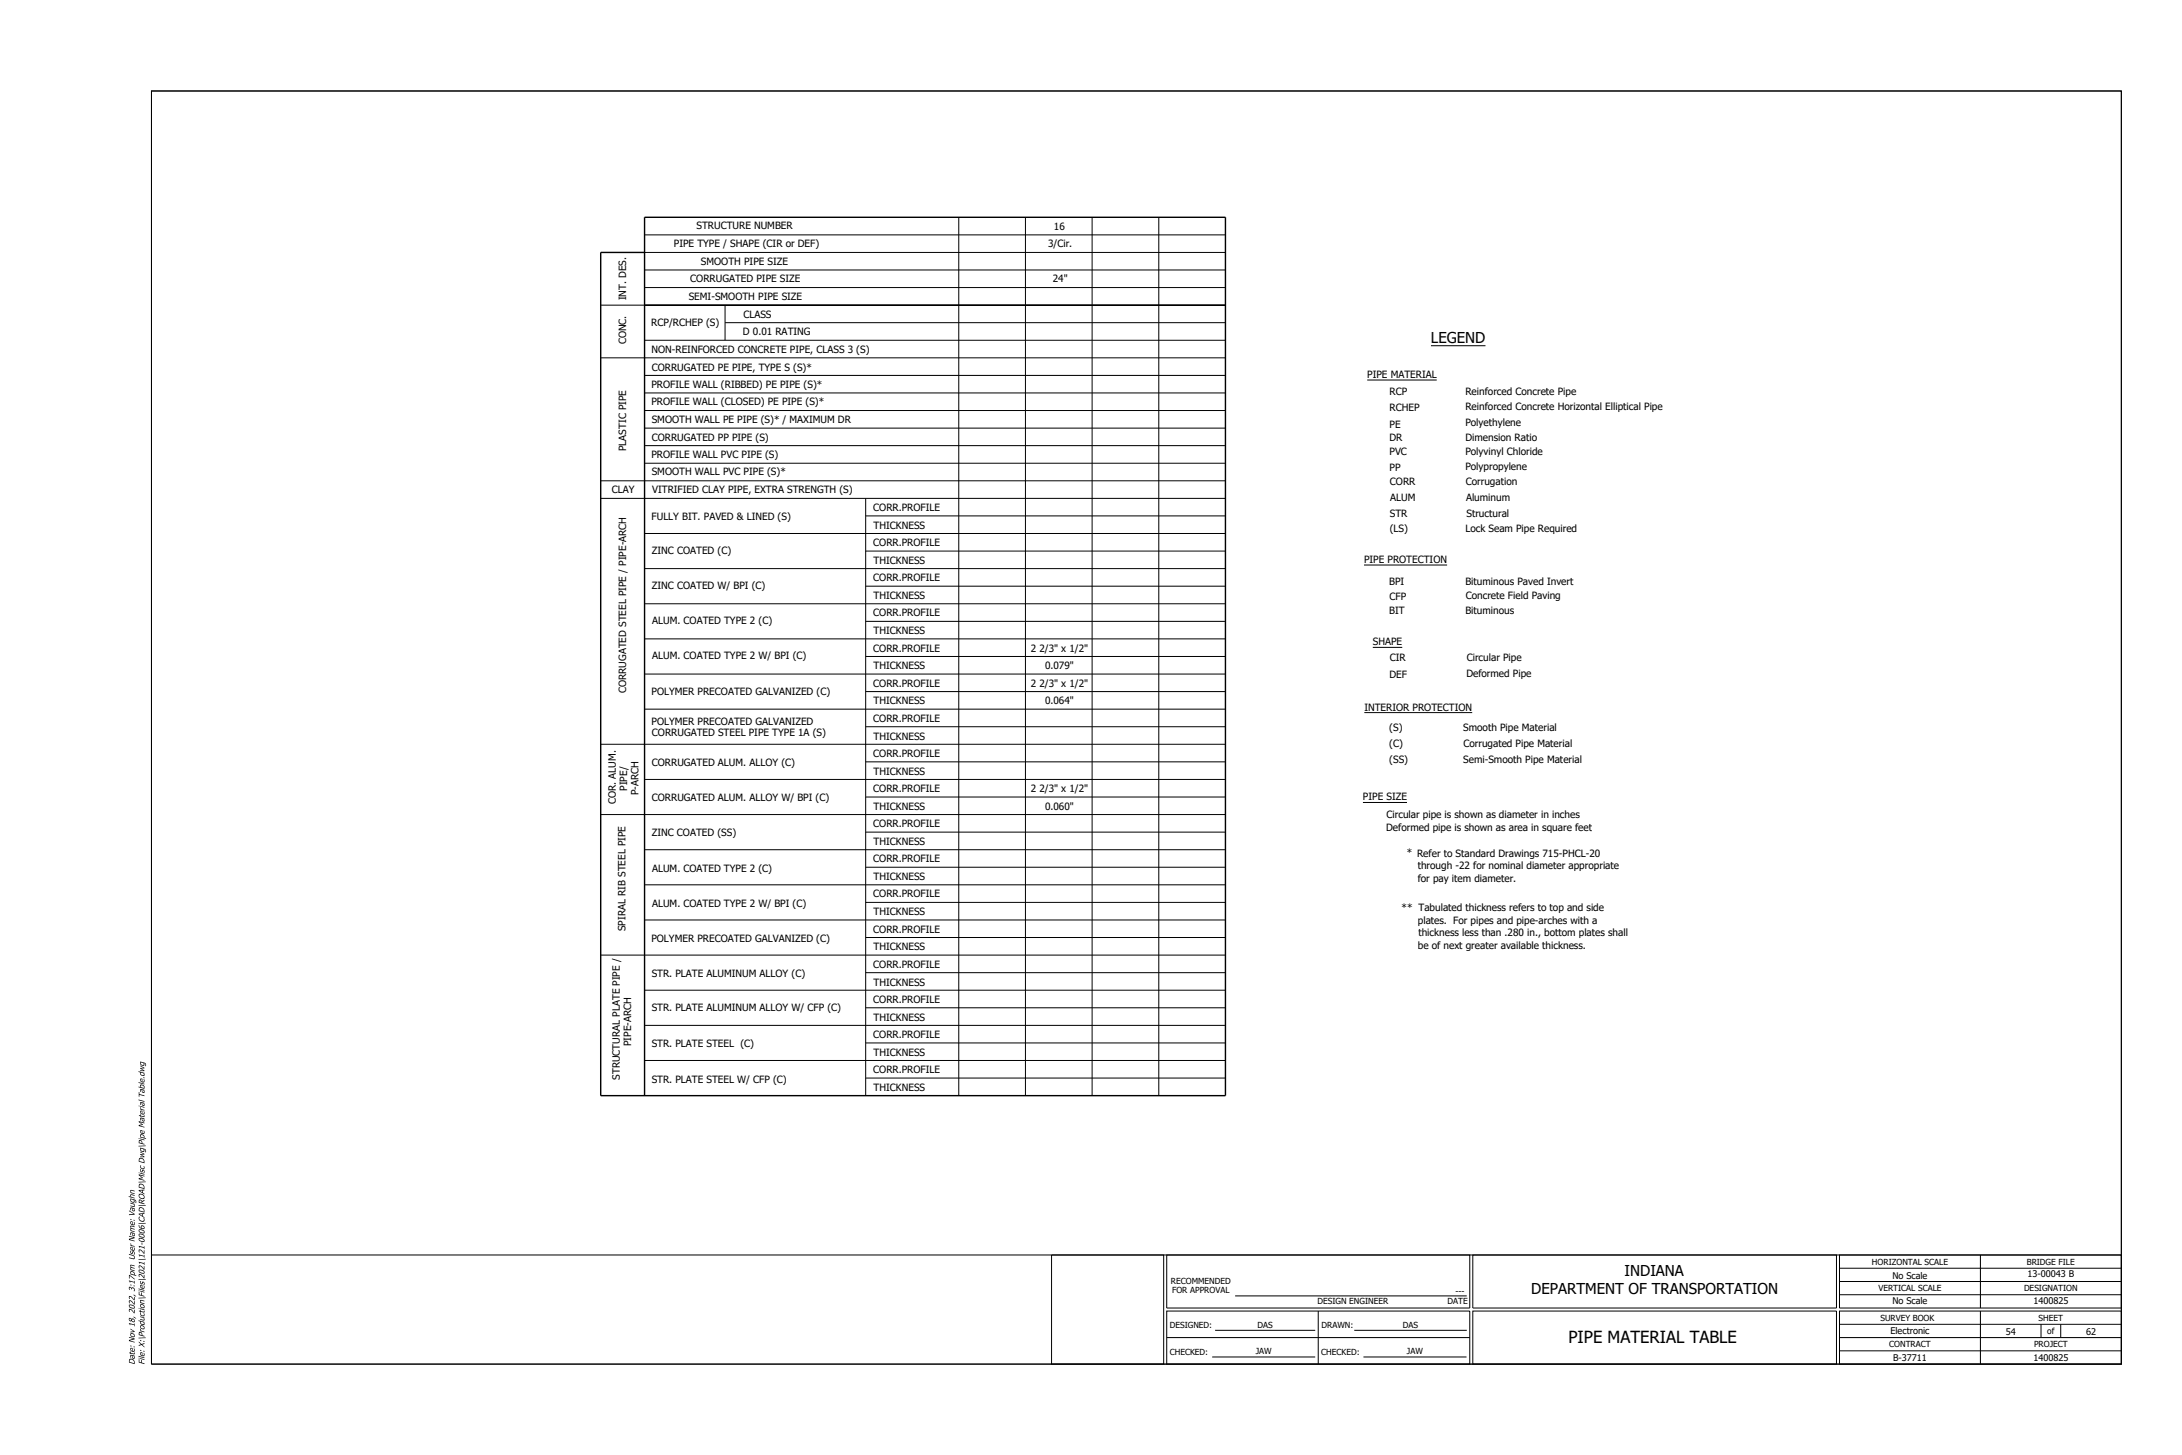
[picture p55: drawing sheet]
<svg xmlns="http://www.w3.org/2000/svg" width="914mm" height="610mm" viewBox="0 0 914 610" stroke-linecap="round" stroke-linejoin="round" font-family="sans-serif">
<defs><g id="words">
<text font-size="7" x="657.3" y="562.8">PIPE MATERIAL TABLE</text>
<g font-size="6.3">
<text x="599.7" y="143.5">LEGEND</text>
<text x="680.8" y="534.7">INDIANA</text>
<text x="641.7" y="542.2">DEPARTMENT OF TRANSPORTATION</text>
</g>
<g font-size="4.2">
<text x="291.9" y="96.1">STRUCTURE NUMBER</text>
<text x="441.7" y="96.2">16</text>
<text x="282.4" y="103.5">PIPE TYPE / SHAPE (CIR or DEF)</text>
<text x="439.2" y="103.5">3/Cir.</text>
<text x="293.7" y="110.8">SMOOTH PIPE SIZE</text>
<text x="289.3" y="118.3">CORRUGATED PIPE SIZE</text>
<text x="441.2" y="118.3">24&quot;</text>
<text x="262.4" y="125.9" transform="rotate(-90 262.4 125.9)">INT. DES.</text>
<text x="288.6" y="125.7">SEMI-SMOOTH PIPE SIZE</text>
<text x="272.9" y="136.5">RCP/RCHEP (S)</text>
<text x="311.5" y="133">CLASS</text>
<text x="311.4" y="140.5">D 0.01 RATING</text>
<text x="262.4" y="144.3" transform="rotate(-90 262.4 144.3)">CONC.</text>
<text x="273" y="147.8">NON-REINFORCED CONCRETE PIPE, CLASS 3 (S)</text>
<text x="273.1" y="155.3">CORRUGATED PE PIPE, TYPE S (S)*</text>
<text x="572.9" y="158.3">PIPE MATERIAL</text>
<text x="273" y="162.4">PROFILE WALL (RIBBED) PE PIPE (S)*</text>
<text x="582.3" y="165.6">RCP</text>
<text x="614.1" y="165.6">Reinforced Concrete Pipe</text>
<text x="273" y="169.7">PROFILE WALL (CLOSED) PE PIPE (S)*</text>
<text x="582.3" y="172">RCHEP</text>
<text x="614.1" y="171.9">Reinforced Concrete Horizontal Elliptical Pipe</text>
<text x="273.1" y="177.2">SMOOTH WALL PE PIPE (S)* / MAXIMUM DR</text>
<text x="582.3" y="179.1">PE</text>
<text x="614.1" y="178.3">Polyethylene</text>
<text x="273.1" y="184.6">CORRUGATED PP PIPE (S)</text>
<text x="582.3" y="184.6">DR</text>
<text x="614.1" y="184.6">Dimension Ratio</text>
<text x="262.4" y="189" transform="rotate(-90 262.4 189)">PLASTIC PIPE</text>
<text x="273" y="191.8">PROFILE WALL PVC PIPE (S)</text>
<text x="582.3" y="190.8">PVC</text>
<text x="614.1" y="190.8">Polyvinyl Chloride</text>
<text x="582.3" y="197.5">PP</text>
<text x="614.1" y="196.7">Polypropylene</text>
<text x="273.1" y="199.1">SMOOTH WALL PVC PIPE (S)*</text>
<text x="582.5" y="203.3">CORR</text>
<text x="614.2" y="203.2">Corrugation</text>
<text x="256.4" y="206.6">CLAY</text>
<text x="273.3" y="206.6">VITRIFIED CLAY PIPE, EXTRA STRENGTH (S)</text>
<text x="582.6" y="209.9">ALUM</text>
<text x="614.4" y="209.9">Aluminum</text>
<text x="366" y="214.1">CORR.PROFILE</text>
<text x="273" y="217.8">FULLY BIT. PAVED &amp; LINED (S)</text>
<text x="366.1" y="221.5">THICKNESS</text>
<text x="582.4" y="216.5">STR</text>
<text x="614.5" y="216.5">Structural</text>
<text x="582.4" y="222.8">(LS)</text>
<text x="614.1" y="222.8">Lock Seam Pipe Required</text>
<text x="273.2" y="232.1">ZINC COATED (C)</text>
<text x="366" y="228.8">CORR.PROFILE</text>
<text x="366.1" y="236.3">THICKNESS</text>
<text x="571.6" y="235.9">PIPE PROTECTION</text>
<text x="366" y="243.5">CORR.PROFILE</text>
<text x="582.1" y="245.2">BPI</text>
<text x="614.1" y="245.2">Bituminous Paved Invert</text>
<text x="273.2" y="246.9">ZINC COATED W/ BPI (C)</text>
<text x="366.1" y="251">THICKNESS</text>
<text x="582.3" y="251.2">CFP</text>
<text x="614.2" y="251">Concrete Field Paving</text>
<text x="582.1" y="257.2">BIT</text>
<text x="614.1" y="257.2">Bituminous</text>
<text x="273.3" y="261.5">ALUM. COATED TYPE 2 (C)</text>
<text x="366" y="258.2">CORR.PROFILE</text>
<text x="366.1" y="265.7">THICKNESS</text>
<text x="366" y="273">CORR.PROFILE</text>
<text x="432" y="273">2 2/3&quot; x 1/2&quot;</text>
<text x="575.3" y="270.4">SHAPE</text>
<text x="273.3" y="276.2">ALUM. COATED TYPE 2 W/ BPI (C)</text>
<text x="366.1" y="280.4">THICKNESS</text>
<text x="437.9" y="280.4">0.079&quot;</text>
<text x="582.4" y="277.1">CIR</text>
<text x="614.7" y="276.9">Circular Pipe</text>
<text x="366" y="287.7">CORR.PROFILE</text>
<text x="432" y="287.7">2 2/3&quot; x 1/2&quot;</text>
<text x="582.2" y="284">DEF</text>
<text x="614.5" y="283.8">Deformed Pipe</text>
<text x="262.4" y="290.4" transform="rotate(-90 262.4 290.4)">CORRUGATED STEEL PIPE / PIPE-ARCH</text>
<text x="273" y="291.1">POLYMER PRECOATED GALVANIZED (C)</text>
<text x="366.1" y="295.1">THICKNESS</text>
<text x="437.9" y="295.1">0.064&quot;</text>
<text x="571.8" y="297.7">INTERIOR PROTECTION</text>
<text x="273" y="303.6">POLYMER PRECOATED GALVANIZED</text>
<text x="366" y="302.4">CORR.PROFILE</text>
<text x="273.2" y="308.4">CORRUGATED STEEL PIPE TYPE 1A (S)</text>
<text x="366.1" y="309.9">THICKNESS</text>
<text x="582.2" y="306.2">(S)</text>
<text x="613.2" y="306.2">Smooth Pipe Material</text>
<text x="366" y="317.1">CORR.PROFILE</text>
<text x="582.2" y="312.8">(C)</text>
<text x="613.2" y="312.9">Corrugated Pipe Material</text>
<text x="273.2" y="320.8">CORRUGATED ALUM. ALLOY (C)</text>
<text x="582.2" y="319.7">(SS)</text>
<text x="613.2" y="319.8">Semi-Smooth Pipe Material</text>
<text x="366.1" y="324.6">THICKNESS</text>
<text x="262.9" y="331.3" transform="rotate(-90 262.9 331.3)">PIPE/</text>
<text x="267.6" y="333.2" transform="rotate(-90 267.6 333.2)">P-ARCH</text>
<text x="273.2" y="335.6">CORRUGATED ALUM. ALLOY W/ BPI (C)</text>
<text x="366" y="331.8">CORR.PROFILE</text>
<text x="432" y="331.9">2 2/3&quot; x 1/2&quot;</text>
<text x="571.2" y="335.3">PIPE SIZE</text>
<text x="258" y="336.9" transform="rotate(-90 258 336.9)">COR. ALUM.</text>
<text x="366.1" y="339.3">THICKNESS</text>
<text x="437.9" y="339.3">0.060&quot;</text>
<text x="366" y="346.6">CORR.PROFILE</text>
<text x="581" y="342.9">Circular pipe is shown as diameter in inches</text>
<text x="273.1" y="350.4">ZINC COATED (SS)</text>
<text x="580.9" y="348.1">Deformed pipe is shown as area in square feet</text>
<text x="366.1" y="354">THICKNESS</text>
<text x="589.5" y="358.6">* Refer to Standard Drawings 715-PHCL-20</text>
<text x="273.3" y="365.3">ALUM. COATED TYPE 2 (C)</text>
<text x="366" y="361.3">CORR.PROFILE</text>
<text x="594.1" y="364.2">through -22 for nominal diameter appropriate</text>
<text x="366.1" y="368.7">THICKNESS</text>
<text x="594.1" y="369.4">for pay item diameter.</text>
<text x="366" y="376">CORR.PROFILE</text>
<text x="273.3" y="380">ALUM. COATED TYPE 2 W/ BPI (C)</text>
<text x="366.1" y="383.5">THICKNESS</text>
<text x="587.4" y="381.6">** Tabulated thickness refers to top and side</text>
<text x="594.2" y="387.1">plates. For pipes and pipe-arches with a</text>
<text x="262.1" y="390.1" transform="rotate(-90 262.1 390.1)">SPIRAL RIB STEEL PIPE</text>
<text x="273" y="394.6">POLYMER PRECOATED GALVANIZED (C)</text>
<text x="366" y="390.7">CORR.PROFILE</text>
<text x="594.4" y="392.3">thickness less than .280 in., bottom plates shall</text>
<text x="366.1" y="398.2">THICKNESS</text>
<text x="594.2" y="397.6">be of next greater available thickness.</text>
<text x="366" y="405.4">CORR.PROFILE</text>
<text x="273.1" y="409.5">STR. PLATE ALUMINUM ALLOY (C)</text>
<text x="366.1" y="412.9">THICKNESS</text>
<text x="273.1" y="423.7">STR. PLATE ALUMINUM ALLOY W/ CFP (C)</text>
<text x="366" y="420.2">CORR.PROFILE</text>
<text x="366.1" y="427.6">THICKNESS</text>
<text x="366" y="434.9">CORR.PROFILE</text>
<text x="264.5" y="438.3" transform="rotate(-90 264.5 438.3)">PIPE-ARCH</text>
<text x="273.1" y="438.5">STR. PLATE STEEL (C)</text>
<text x="366.1" y="442.3">THICKNESS</text>
<text x="366" y="449.6">CORR.PROFILE</text>
<text x="259.7" y="452.4" transform="rotate(-90 259.7 452.4)">STRUCTURAL PLATE PIPE /</text>
<text x="273.1" y="453.6">STR. PLATE STEEL W/ CFP (C)</text>
<text x="366.1" y="457.1">THICKNESS</text>
</g>
<g font-size="4.1">
<text x="56.4" y="571.8" transform="rotate(-90 56.4 571.8)">Date: Nov 18, 2022, 3:17pm User Name: Vaughn</text>
<text x="60.5" y="571.8" transform="rotate(-90 60.5 571.8)">File: X:\Production\Files\2021\121-0006\CAD\ROAD\Misc Dwg\Pipe Material Table.dwg</text>
</g>
<g font-size="3.8">
<text x="793.1" y="535.7">No Scale</text>
<text x="849.7" y="535.2">13-00043 B</text>
<text x="793.1" y="546.5">No Scale</text>
<text x="852.1" y="546.2">1400825</text>
<text x="792.2" y="558.9">Electronic</text>
<text x="840.5" y="559.4">54</text>
<text x="874.2" y="559.2">62</text>
<text x="793.3" y="570.2">B-37711</text>
<text x="852.1" y="570.2">1400825</text>
</g>
<g font-size="3.5">
<text x="784.5" y="529.8">HORIZONTAL SCALE</text>
<text x="849.4" y="529.8">BRIDGE FILE</text>
<text x="490.7" y="537.9">RECOMMENDED</text>
<text x="491.2" y="541.7">FOR APPROVAL</text>
<text x="610" y="542.1">---</text>
<text x="787.2" y="541">VERTICAL SCALE</text>
<text x="848.2" y="541">DESIGNATION</text>
<text x="552.1" y="546.2">DESIGN ENGINEER</text>
<text x="606.6" y="546.2">DATE</text>
<text x="490.2" y="556.6">DESIGNED:</text>
<text x="527" y="556.3">DAS</text>
<text x="553.8" y="556.6">DRAWN:</text>
<text x="587.9" y="556.3">DAS</text>
<text x="788" y="553.3">SURVEY BOOK</text>
<text x="854.3" y="553.3">SHEET</text>
<text x="857.9" y="558.9">of</text>
<text x="490.2" y="567.7">CHECKED:</text>
<text x="526.2" y="567.3">JAW</text>
<text x="553.7" y="567.7">CHECKED:</text>
<text x="589.6" y="567.3">JAW</text>
<text x="791.7" y="564.5">CONTRACT</text>
<text x="852.4" y="564.5">PROJECT</text>
</g>
</g></defs>
<!-- layer: BD_SHT -->
<g fill="none" stroke="#000" stroke-width=".42">
<path d="M63.5 38.1h825.5v533.4h-825.5zM63.5 525.8h825.5M440.7 525.8h47v45.7h-47zM488.9 525.8h127v22.2h-127zM617.2 525.8h152.4v22.2h-152.4zM770.9 525.8h118.1v22.2h-118.1zM770.9 536.9h118.1M770.9 531.3h118.1M829.9 525.8v22.2M488.9 549.3h127v22.2h-127zM509.2 557.4h42M517.6 542.9h97.1"/>
<path d="M552.4 549.3v22.2M567.5 557.4h47.2M617.2 549.3h152.4v22.2h-152.4zM770.9 549.3h118.1v22.2h-118.1zM770.9 549.3v11.1h118.1M770.9 542.5h118.1M770.9 554.8h118.1M829.9 549.3v22.2M855.3 554.8v5.6M863.6 554.8v5.6M488.9 560.4h127M508 568.5h43.2"/>
<path d="M571.4 568.5h43.2M770.9 566h118.1"/>
</g>
<!-- layer: BD_SHT_Frame -->
<path d="M63.5 38.1h825.5v533.4h-825.5z" fill="none" stroke="#000" stroke-width=".42"/>
<!-- layer: BD_SHT_Table Text -->
<path d="M572.9 159.2h29.2M599.7 144.8h22.8M571.6 236.7h34.8M575.3 271.2h12.3M571.8 298.6h45.1M571.2 336.2h18.4" fill="none" stroke="#000" stroke-width=".42"/>
<!-- layer: BD_SHT_Table Gridlines 4 -->
<g fill="none" stroke="#000" stroke-width=".42">
<path d="M270.1 98.4h243.4M401.8 91v368M429.7 91v368M457.7 91v368M485.6 91v368M270.1 105.8h243.4M270.1 113.1h243.4M251.7 127.8h261.8h-243.4M270.1 120.5h243.4M303.8 127.8v14.8M303.8 135.2h209.7M251.7 149.9h261.8"/>
<path d="M270.1 142.6h243.4M270.1 157.3h243.4M270.1 164.6h243.4M270.1 172h243.4M270.1 179.4h243.4M270.1 186.7h243.4M270.1 194.1h243.4M251.7 201.4h261.8M251.7 208.8h261.8M362.8 216.2h150.7M362.8 208.8v250.2M270.1 223.5h243.4"/>
<path d="M270.1 238.2h243.4M362.8 230.9h150.7M270.1 253h243.4M362.8 245.6h150.7M270.1 267.7h243.4M362.8 260.3h150.7M362.8 275h150.7M270.1 282.4h243.4M270.1 297.1h243.4M362.8 289.8h150.7M251.7 311.8h261.8M362.8 304.5h150.7"/>
<path d="M362.8 319.2h150.7M270.1 326.6h243.4M362.8 333.9h150.7M251.7 341.3h261.8M270.1 356h243.4M362.8 348.6h150.7M270.1 370.7h243.4M362.8 363.3h150.7M362.8 378.1h150.7M270.1 385.4h243.4M362.8 392.8h150.7M251.7 400.2h261.8"/>
<path d="M270.1 414.9h243.4M362.8 407.5h150.7M270.1 429.6h243.4M362.8 422.2h150.7M362.8 437h150.7M270.1 444.3h243.4M362.8 451.7h150.7"/>
</g>
<!-- layer: BD_SHT_Table Gridlines 2 -->
<path d="M270.1 105.8h-18.4v353.2h261.8v-368h-243.4v368" fill="none" stroke="#000" stroke-width=".59"/>
<use href="#words"/>
</svg>
